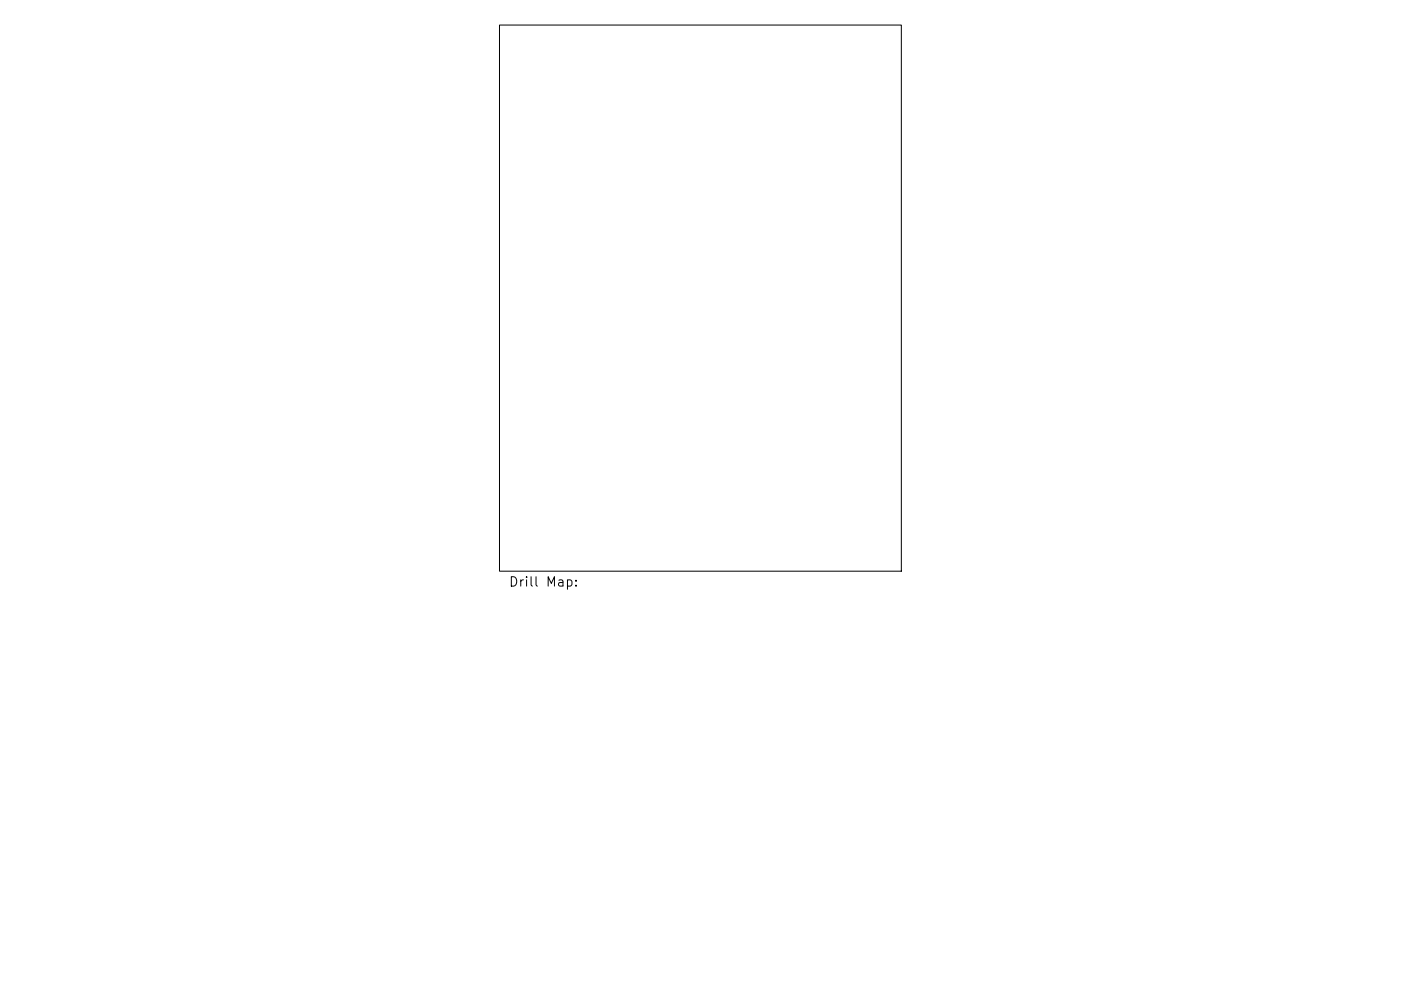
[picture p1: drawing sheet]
<svg xmlns="http://www.w3.org/2000/svg" width="297mm" height="210mm" viewBox="0 0 297 210" stroke-linecap="round" stroke-linejoin="round" font-family="sans-serif">
<defs><g id="words">
<text font-size="2.8" x="107.8" y="124.5">Drill Map:</text>
</g></defs>
<path d="M105.9 5.3h85.2v115.9h-85.2zM120.3 123.1l.6-.1 .4 .4v.6l-.2 .3h-.8M122.1 124.2v.2M122.1 123.1v.2" fill="none" stroke="#000" stroke-width=".21"/>
<use href="#words"/>
</svg>
